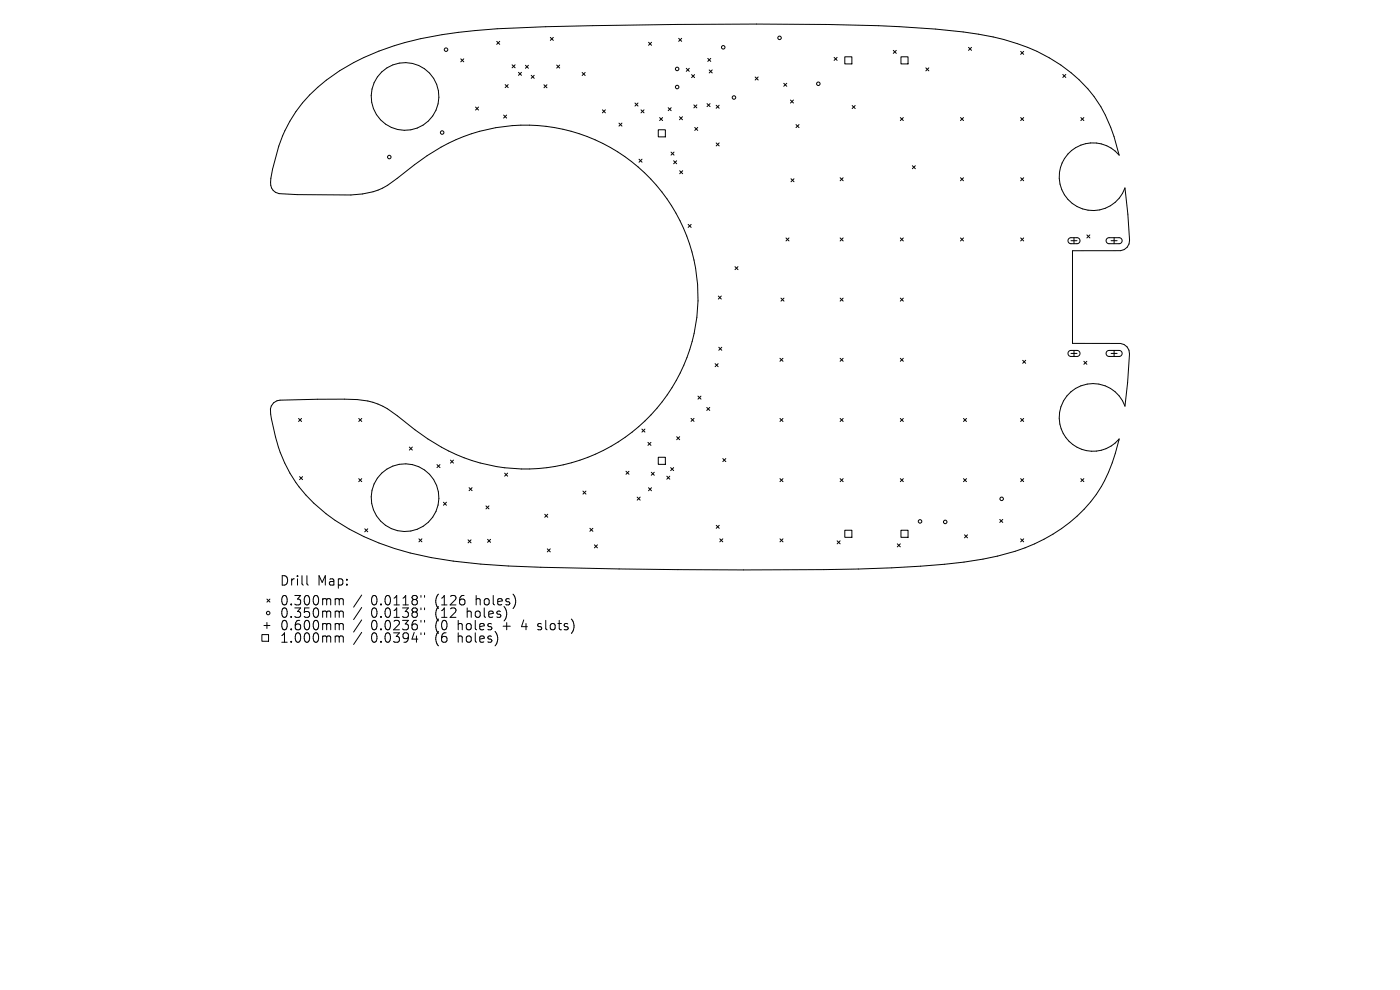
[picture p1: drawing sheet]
<svg xmlns="http://www.w3.org/2000/svg" width="297mm" height="210mm" viewBox="0 0 297 210" stroke-linecap="round" stroke-linejoin="round" font-family="sans-serif">
<defs><g id="words">
<g font-size="2.8">
<text x="59.3" y="124.5">Drill</text>
<text x="67.3" y="124.5">Map:</text>
<text x="59.3" y="128.7">0.300mm</text>
<text x="59.3" y="131.3">0.350mm</text>
<text x="78.7" y="128.7">0.0118&quot;</text>
<text x="78.7" y="131.3">0.0138&quot;</text>
<text x="92.4" y="128.7">(126</text>
<text x="92.4" y="131.3">(12</text>
<text x="99.3" y="131.3">holes)</text>
<text x="101.2" y="128.7">holes)</text>
<text x="59.3" y="134">0.600mm</text>
<text x="59.3" y="136.6">1.000mm</text>
<text x="78.7" y="134">0.0236&quot;</text>
<text x="78.7" y="136.6">0.0394&quot;</text>
<text x="92.4" y="134">(0</text>
<text x="92.4" y="136.6">(6</text>
<text x="97.4" y="134">holes</text>
<text x="97.4" y="136.6">holes)</text>
<text x="107.1" y="134">+</text>
<text x="111.3" y="134">4</text>
<text x="115" y="134">slots)</text>
</g>
</g></defs>
<g fill="none" stroke="#000" stroke-width=".21">
<path d="M97.7 12.5l.7 .6M98.4 12.5l-.7 .6M105.4 8.8l.6 .6M106 8.8l-.6 .6M107.2 17.9l.6 .7M107.8 17.9l-.6 .7M108.6 13.7l.7 .7M109.3 13.7l-.7 .7M110 15.3l.6 .7M110.6 15.3l-.6 .7M111.5 13.8l.6 .7M112.1 13.8l-.6 .7"/>
<path d="M112.7 16l.6 .6M113.3 16l-.6 .6M115.4 18l.6 .6M116 18l-.6 .6M116.7 7.9l.7 .7M117.4 7.9l-.7 .7M118.1 13.8l.6 .6M118.7 13.8l-.6 .6M123.5 15.4l.6 .6M124.1 15.4l-.6 .6M137.6 9l.6 .6M138.2 9l-.6 .6"/>
<path d="M144 8.1l.6 .7M144.6 8.1l-.6 .7M145.6 14.5l.6 .6M146.2 14.5l-.6 .6M146.7 15.8l.7 .7M147.4 15.8l-.7 .7M150.1 12.4l.7 .6M150.5 14.8l.6 .7M150.8 12.4l-.7 .6M151.1 14.8l-.6 .7M160.2 16.3l.6 .7M160.8 16.3l-.6 .7"/>
<path d="M166.3 17.7l.6 .6M166.9 17.7l-.6 .6M177 12.2l.6 .6M177.6 12.2l-.6 .6M179.2 12.1h1.5v1.5h-1.5zM189.5 10.7l.6 .6M190.1 10.7l-.6 .6M191.1 12.1h1.5v1.5h-1.5zM196.4 14.4l.6 .6M197 14.4l-.6 .6M205.5 10l.6 .7M206.1 10l-.6 .7"/>
<path d="M216.5 10.9l.7 .6M217.2 10.9l-.7 .6M225.5 15.8l.6 .6M226.1 15.8l-.6 .6M65.7 20.1a44.7 44.7 0 0 1 20.2-11.1 97 97 0 0 1 19.6-2.9 1339 1339 0 0 1 80.9-.6 160.3 160.3 0 0 1 24.3 2.3 35.6 35.6 0 0 1 21.4 12.7 32 32 0 0 1 5.3 12.4 7.2 7.2 0 0 0-11 0 7.2 7.2 0 0 0 1.9 10.8 7.2 7.2 0 0 0 10.4-3.8l.6 5.5 .3 5.6a2.13 2.13 0 0 1-1.9 2.2h-10.2v19.6l10.2 .1a2.13 2.13 0 0 1 1.9 2.2l-.4 6-.5 5.1a7.2 7.2 0 0 0-10.4-3.9 7.2 7.2 0 0 0-1.9 10.9 7.2 7.2 0 0 0 11-.1 29.3 29.3 0 0 1-10.5 17.8 39.1 39.1 0 0 1-18.4 7.7 219 219 0 0 1-33.7 2.2 1550.8 1550.8 0 0 1-67-.7 99.4 99.4 0 0 1-24.1-3.7 42.5 42.5 0 0 1-18.8-11.4 31.4 31.4 0 0 1-7.5-18.3 2.13 2.13 0 0 1 2-1.8l13.7-.2a15.2 15.2 0 0 1 11.2 3.5 45.2 45.2 0 0 0 15.8 9.5 36.5 36.5 0 0 0 47.8-38.3 36.5 36.5 0 0 0-54.3-28.2l-3 1.8-6.4 4.8a14.3 14.3 0 0 1-9.8 3.6l-11.3-.1-3.9-.2a2.45 2.45 0 0 1-1.7-3.3 31.1 31.1 0 0 1 8.2-17.7zM100.9 22.7l.6 .6M101.5 22.7l-.6 .6M106.8 24.4l.7 .6M107.5 24.4l-.7 .6M127.8 23.3l.6 .6M128.4 23.3l-.6 .6M131.3 26.1l.6 .6"/>
<path d="M131.9 26.1l-.6 .6M134.7 21.9l.7 .6M135.4 21.9l-.7 .6M135.6 33.8l.6 .6M136 23.3l.6 .6M136.2 33.8l-.6 .6M136.6 23.3l-.6 .6M139.7 27.5h1.5v1.5h-1.5zM139.9 24.9l.7 .7M140.6 24.9l-.7 .7M141.8 22.8l.6 .7M142.4 32.3l.6 .6"/>
<path d="M142.4 22.8l-.6 .7M142.9 34.1l.6 .6M143 32.3l-.6 .6M143.5 34.1l-.6 .6M144.1 24.8l.7 .6M144.2 36.2l.6 .7M144.8 24.8l-.7 .6M144.8 36.2l-.6 .7M147.2 22.2l.6 .7M147.4 27l.6 .7M147.8 22.2l-.6 .7M148 27l-.6 .7"/>
<path d="M150 22l.6 .6M150.6 22l-.6 .6M151.9 22.3l.7 .7M151.9 30.3l.7 .7M152.6 22.3l-.7 .7M152.6 30.3l-.7 .7M167.7 21.2l.6 .7M167.8 37.9l.6 .7M168.3 21.2l-.6 .7M168.4 37.9l-.6 .7M168.9 26.4l.6 .7M169.5 26.4l-.6 .7"/>
<path d="M178.2 37.7l.7 .6M178.9 37.7l-.7 .6M180.8 22.4l.6 .6M181.4 22.4l-.6 .6M191 24.9l.6 .7M191.6 24.9l-.6 .7M193.6 35.2l.6 .6M194.2 35.2l-.6 .6M203.8 24.9l.6 .7M203.8 37.7l.6 .6M204.4 37.7l-.6 .6M204.4 24.9l-.6 .7"/>
<path d="M216.5 24.9l.7 .7M216.5 37.7l.7 .6M217.2 24.9l-.7 .7M217.2 37.7l-.7 .6M229.3 24.9l.6 .7M229.9 24.9l-.6 .7M146 47.6l.6 .6M146.6 47.6l-.6 .6M155.9 56.6l.7 .6M156.6 56.6l-.7 .6M166.7 50.5l.7 .6M167.4 50.5l-.7 .6"/>
<path d="M178.2 50.5l.7 .6M178.9 50.5l-.7 .6M191 50.5l.6 .6M191.6 50.5l-.6 .6M203.8 50.5l.6 .6M204.4 50.5l-.6 .6M216.5 50.5l.7 .6M217.2 50.5l-.7 .6M226.8 50.6l.3-.2h1.5l.4 .3 .1 .5-.5 .5h-1.6l-.4-.5zM227.2 51.1h1.3M227.8 50.4v1.3M230.6 49.8l.6 .7"/>
<path d="M231.2 49.8l-.6 .7M234.8 50.6l.4-.2h2.3l.4 .3 .1 .5-.1 .3-.4 .2h-2.3l-.5-.5zM235.7 51.1h1.3M236.4 50.4v1.3M151.7 77.1l.6 .7M152.3 77.1l-.6 .7M152.4 62.8l.6 .6M152.5 73.7l.6 .6M153 62.8l-.6 .6M153.1 73.7l-.6 .6M165.5 76l.6 .6M165.7 63.2l.6 .7"/>
<path d="M166.1 76l-.6 .6M166.3 63.2l-.6 .7M178.2 63.2l.7 .7M178.2 76l.7 .6M178.9 63.2l-.7 .7M178.9 76l-.7 .6M191 63.2l.6 .7M191 76l.6 .6M191.6 63.2l-.6 .7M191.6 76l-.6 .6M217 76.4l.6 .7M217.6 76.4l-.6 .7"/>
<path d="M226.8 74.5l.3-.2 1.5 .1 .4 .3 .1 .4-.5 .5h-1.6l-.4-.5zM227.2 75h1.3M227.8 74.3v1.3M229.9 76.6l.7 .7M230.6 76.6l-.7 .7M234.8 74.5l.4-.2h2.3l.4 .3 .1 .5-.1 .3-.4 .2h-2.3l-.5-.5zM235.7 75h1.3M236.4 74.3v1.3M63.3 88.8l.7 .6M64 88.8l-.7 .6M76.1 88.8l.6 .6M76.7 88.8l-.6 .6"/>
<path d="M86.8 94.8l.7 .7M87.5 94.8l-.7 .7M92.7 98.6l.6 .6M93.3 98.6l-.6 .6M95.6 97.6l.6 .6M96.2 97.6l-.6 .6M132.8 100l.6 .6M133.4 100l-.6 .6M136.2 91l.6 .7M136.8 91l-.6 .7M137.5 93.8l.6 .7M138.1 93.8l-.6 .7"/>
<path d="M139.7 97h1.5v1.5h-1.5zM142.3 99.2l.6 .6M142.9 99.2l-.6 .6M143.6 92.6l.6 .7M144.2 92.6l-.6 .7M146.6 88.8l.6 .6M147.2 88.8l-.6 .6M148.1 84l.6 .7M148.7 84l-.6 .7M149.9 86.4l.7 .7M150.6 86.4l-.7 .7M153.3 97.3l.7 .6"/>
<path d="M154 97.3l-.7 .6M165.5 88.8l.6 .6M166.1 88.8l-.6 .6M178.2 88.8l.7 .6M178.9 88.8l-.7 .6M191 88.8l.6 .6M191.6 88.8l-.6 .6M204.4 88.8l.6 .6M205 88.8l-.6 .6M216.5 88.8l.7 .6M217.2 88.8l-.7 .6M63.6 101.1l.6 .6"/>
<path d="M64.2 101.1l-.6 .6M76.1 101.5l.6 .7M76.7 101.5l-.6 .7M77.4 112.2l.6 .6M78 112.2l-.6 .6M88.9 114.3l.6 .6M89.5 114.3l-.6 .6M94.1 106.5l.6 .7M94.7 106.5l-.6 .7M99.3 114.5l.6 .7M99.5 103.5l.6 .6M99.9 114.5l-.6 .7"/>
<path d="M100.1 103.5l-.6 .6M103.1 107.3l.6 .7M103.4 114.4l.7 .6M103.7 107.3l-.6 .7M104.1 114.4l-.7 .6M107.1 100.4l.6 .6M107.7 100.4l-.6 .6M115.6 109.1l.6 .6M116.1 116.4l.6 .7M116.2 109.1l-.6 .6M116.7 116.4l-.6 .7M123.7 104.2l.6 .6"/>
<path d="M124.3 104.2l-.6 .6M125.1 112.1l.7 .6M125.8 112.1l-.7 .6M126.1 115.6l.6 .6M126.7 115.6l-.6 .6M135.2 105.5l.6 .6M135.8 105.5l-.6 .6M137.6 103.5l.6 .6M138.2 100.2l.6 .6M138.2 103.5l-.6 .6M138.8 100.2l-.6 .6M141.5 101l.6 .7"/>
<path d="M142.1 101l-.6 .7M151.9 111.4l.7 .7M152.6 111.4l-.7 .7M152.7 114.3l.6 .6M153.3 114.3l-.6 .6M165.5 101.5l.6 .7M165.5 114.3l.6 .6M166.1 101.5l-.6 .7M166.1 114.3l-.6 .6M177.6 114.7l.6 .7M178.2 114.7l-.6 .7M178.2 101.5l.7 .7"/>
<path d="M178.9 101.5l-.7 .7M179.2 112.5h1.5v1.5h-1.5zM190.4 115.4l.6 .6M191 101.5l.6 .7M191 115.4l-.6 .6M191.1 112.5h1.5v1.5h-1.5zM191.6 101.5l-.6 .7M204.4 101.5l.6 .7M204.6 113.5l.7 .6M205 101.5l-.6 .7M205.3 113.5l-.7 .6M212.1 110.2l.6 .6"/>
<path d="M212.7 110.2l-.6 .6M216.5 101.5l.7 .7M216.5 114.3l.7 .6M217.2 101.5l-.7 .7M217.2 114.3l-.7 .6M229.3 101.5l.6 .7M229.9 101.5l-.6 .7M55.6 134.6h1.4v1.4h-1.4zM56 132.7h1.3M56.6 127.1l.7 .6M56.6 132v1.3M57.3 127.1l-.7 .6"/>
<path d="M65.1 122.1v1.7l.3 .3M71.4 127l.5 .1 .1 .2M71.4 129.6l.5 .1 .1 .2M71.4 132.3h.3l.3 .3M71.4 134.9l.5 .1 .1 .2M72 127.3l.3-.3 .4 .1 .1 1.2M72 127.3v1M72 129.9v1.1M72 132.6v1M72 135.2v1M72 129.9l.3-.3 .4 .1 .1 1.3M72 132.6l.3-.3 .4 .1 .1 1.2"/>
<path d="M72 135.2l.3-.3 .4 .1 .1 1.2M76.7 126.2l-1.7 2.6M76.7 128.9l-1.7 2.5M76.7 131.5l-1.7 2.6M76.7 134.1l-1.7 2.6M89.3 126.3v.4M89.3 129v.3M89.3 131.6v.4M89.3 134.2v.4M90.1 126.3v.4M90.1 129v.3M90.1 131.6v.4"/>
<path d="M90.1 134.2v.4M114.1 133.5l.2 .1M114.2 132.4v.4"/>
<circle cx="94.6" cy="10.5" r=".37"/>
<circle cx="143.7" cy="18.5" r=".37"/>
<circle cx="143.7" cy="14.6" r=".37"/>
<circle cx="153.4" cy="10" r=".37"/>
<circle cx="165.4" cy="8" r=".37"/>
<circle cx="173.6" cy="17.8" r=".37"/>
<circle cx="82.6" cy="33.3" r=".37"/>
<circle cx="85.9" cy="20.5" r="7.2"/>
<circle cx="93.8" cy="28.1" r=".37"/>
<circle cx="155.7" cy="20.7" r=".37"/>
<circle cx="85.9" cy="105.6" r="7.2"/>
<circle cx="195.2" cy="110.6" r=".37"/>
<circle cx="200.5" cy="110.7" r=".37"/>
<circle cx="212.5" cy="105.8" r=".37"/>
<circle cx="56.9" cy="130" r=".37"/>
</g>
<use href="#words"/>
</svg>
